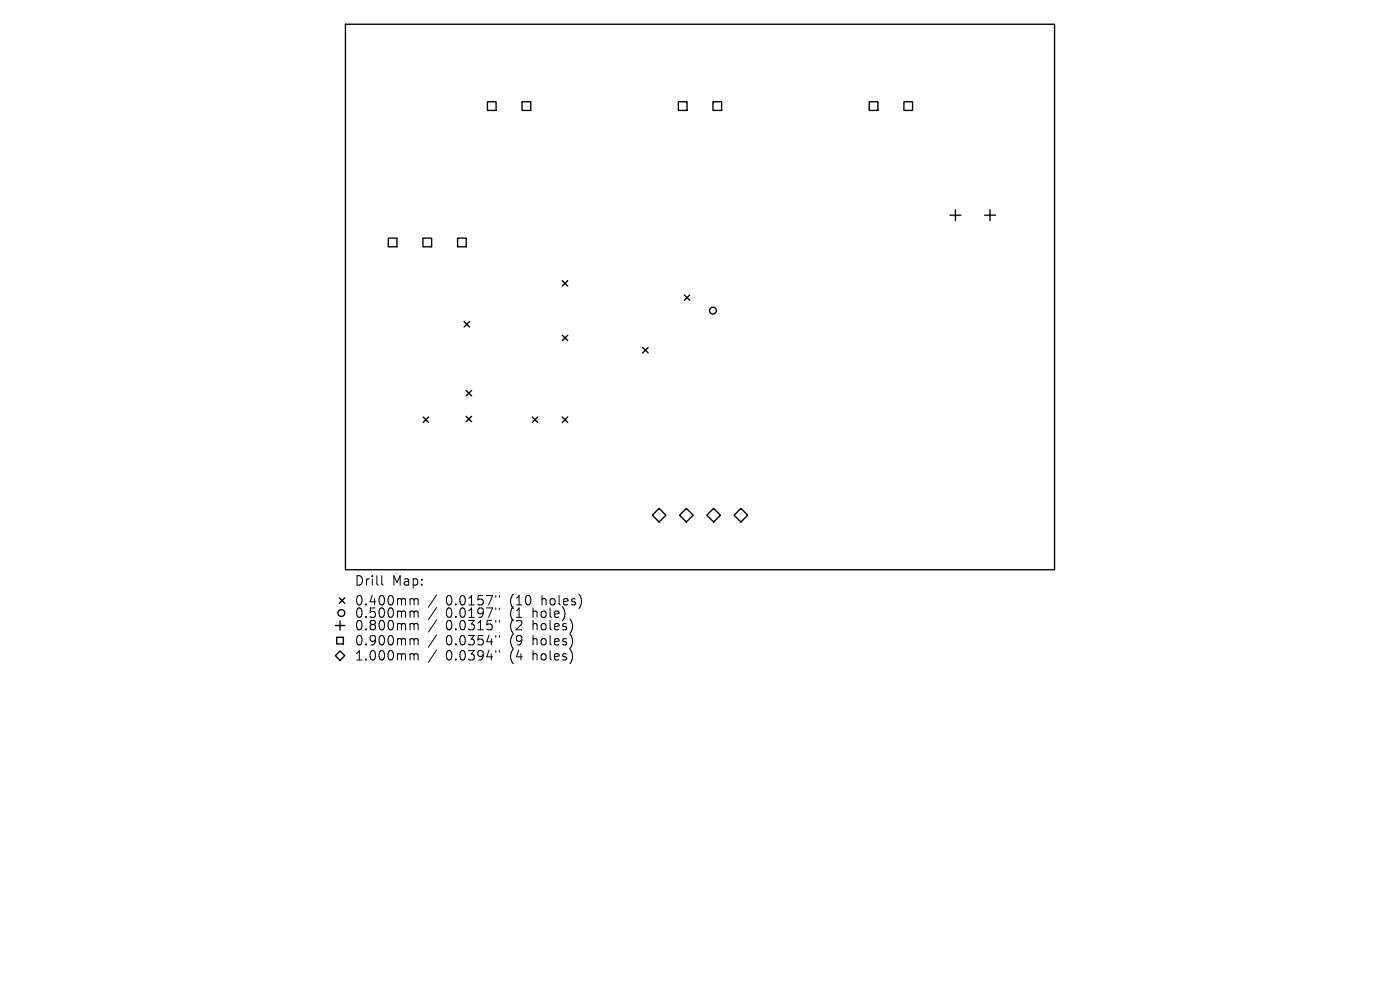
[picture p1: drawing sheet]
<svg xmlns="http://www.w3.org/2000/svg" width="297mm" height="210mm" viewBox="0 0 297 210" stroke-linecap="round" stroke-linejoin="round" font-family="sans-serif">
<defs><g id="words">
<g font-size="2.8">
<text x="75.1" y="124.5">Drill</text>
<text x="83.2" y="124.5">Map:</text>
<text x="75.1" y="128.7">0.400mm</text>
<text x="75.1" y="131.3">0.500mm</text>
<text x="94.6" y="128.7">0.0157&quot;</text>
<text x="94.6" y="131.3">0.0197&quot;</text>
<text x="108.3" y="128.7">(10</text>
<text x="108.3" y="131.3">(1</text>
<text x="113.3" y="131.3">hole)</text>
<text x="115.2" y="128.7">holes)</text>
<text x="75.1" y="134">0.800mm</text>
<text x="75.1" y="137.2">0.900mm</text>
<text x="94.6" y="134">0.0315&quot;</text>
<text x="94.6" y="137.2">0.0354&quot;</text>
<text x="108.3" y="134">(2</text>
<text x="108.3" y="137.2">(9</text>
<text x="113.3" y="134">holes)</text>
<text x="113.3" y="137.2">holes)</text>
<text x="75.1" y="140.4">1.000mm</text>
<text x="94.6" y="140.4">0.0394&quot;</text>
<text x="108.3" y="140.4">(4</text>
<text x="113.3" y="140.4">holes)</text>
</g>
</g></defs>
<g fill="none" stroke="#000" stroke-width=".29">
<path d="M73.3 5.1h150.4v115.8h-150.4zM103.4 21.6h1.8v1.8h-1.8zM110.8 21.6h1.8v1.8h-1.8zM143.9 21.6h1.8v1.8h-1.8zM151.3 21.6h1.8v1.8h-1.8zM184.4 21.6h1.8v1.8h-1.8zM191.8 21.6h1.8v1.8h-1.8zM82.4 50.5h1.8v1.9h-1.8zM89.7 50.5h1.9v1.9h-1.9zM97.1 50.5h1.8v1.9h-1.8zM119.3 59.5l1.1 1.2M120.4 59.5l-1.1 1.2"/>
<path d="M201.5 45.6h2.3M202.7 44.5v2.3M208.9 45.6h2.3M210 44.5v2.3M98.5 68.2l1.1 1.2M99.6 68.2l-1.1 1.2M119.3 71.1l1.1 1.2M120.4 71.1l-1.1 1.2M136.4 73.7l1.1 1.2M137.5 73.7l-1.1 1.2M145.2 62.6l1.1 1.1M146.3 62.6l-1.1 1.1"/>
<path d="M89.8 88.5l1.1 1.1M90.9 88.5l-1.1 1.1M98.9 82.8l1.1 1.2M98.9 88.3l1.1 1.2M100 82.8l-1.1 1.2M100 88.3l-1.1 1.2M112.9 88.5l1.2 1.1M114.1 88.5l-1.2 1.1M119.3 88.5l1.1 1.1M120.4 88.5l-1.1 1.1M138.4 109.3l1.4-1.5 1.5 1.5-1.5 1.4zM145.6 107.8l1.5 1.5-1.5 1.4-1.4-1.4z"/>
<path d="M151.4 107.8l1.4 1.5-1.4 1.4-1.5-1.4zM155.7 109.3l1.5-1.5 1.4 1.5-1.4 1.4zM71.1 139.1l1-1 1 1-1 1zM71.1 132.7h2M71.4 135.2h1.4v1.4h-1.4zM72 126.8l1.1 1.2M72.1 131.7v2M73.1 126.8l-1.1 1.2"/>
<circle cx="151.2" cy="65.9" r=".72"/>
<circle cx="72.4" cy="130" r=".72"/>
</g>
<g fill="none" stroke="#000" stroke-width=".21">
<path d="M81 122.1v1.7l.3 .3M87.3 127h.3l.2 .3M87.3 129.6h.3l.2 .3M87.3 132.3l.4 .1 .1 .2M87.3 135.5h.3l.2 .3M87.3 138.7l.4 .1 .1 .2M87.8 127.3l.3-.3 .5 .1 .1 1.2M87.8 127.3v1M87.8 129.9v1.1M87.8 132.6v1M87.8 135.8v1M87.8 139v1"/>
<path d="M87.8 129.9l.3-.3 .5 .1 .1 1.3M87.8 132.6l.3-.3 .5 .1 .1 1.2M87.8 135.8l.3-.3 .5 .1 .1 1.2M87.8 139l.3-.3 .5 .1 .1 1.2M92.6 126.2l-1.7 2.6M92.6 128.9l-1.7 2.5M92.6 131.5l-1.7 2.6M92.6 134.7l-1.7 2.6M92.6 137.9l-1.7 2.6M105.2 126.3v.4M105.2 129v.3M105.2 131.6v.4"/>
<path d="M105.2 134.8v.4M105.2 138v.4M105.9 126.3v.4M105.9 129v.3M105.9 131.6v.4M105.9 134.8v.4M105.9 138v.4"/>
</g>
<use href="#words"/>
</svg>
